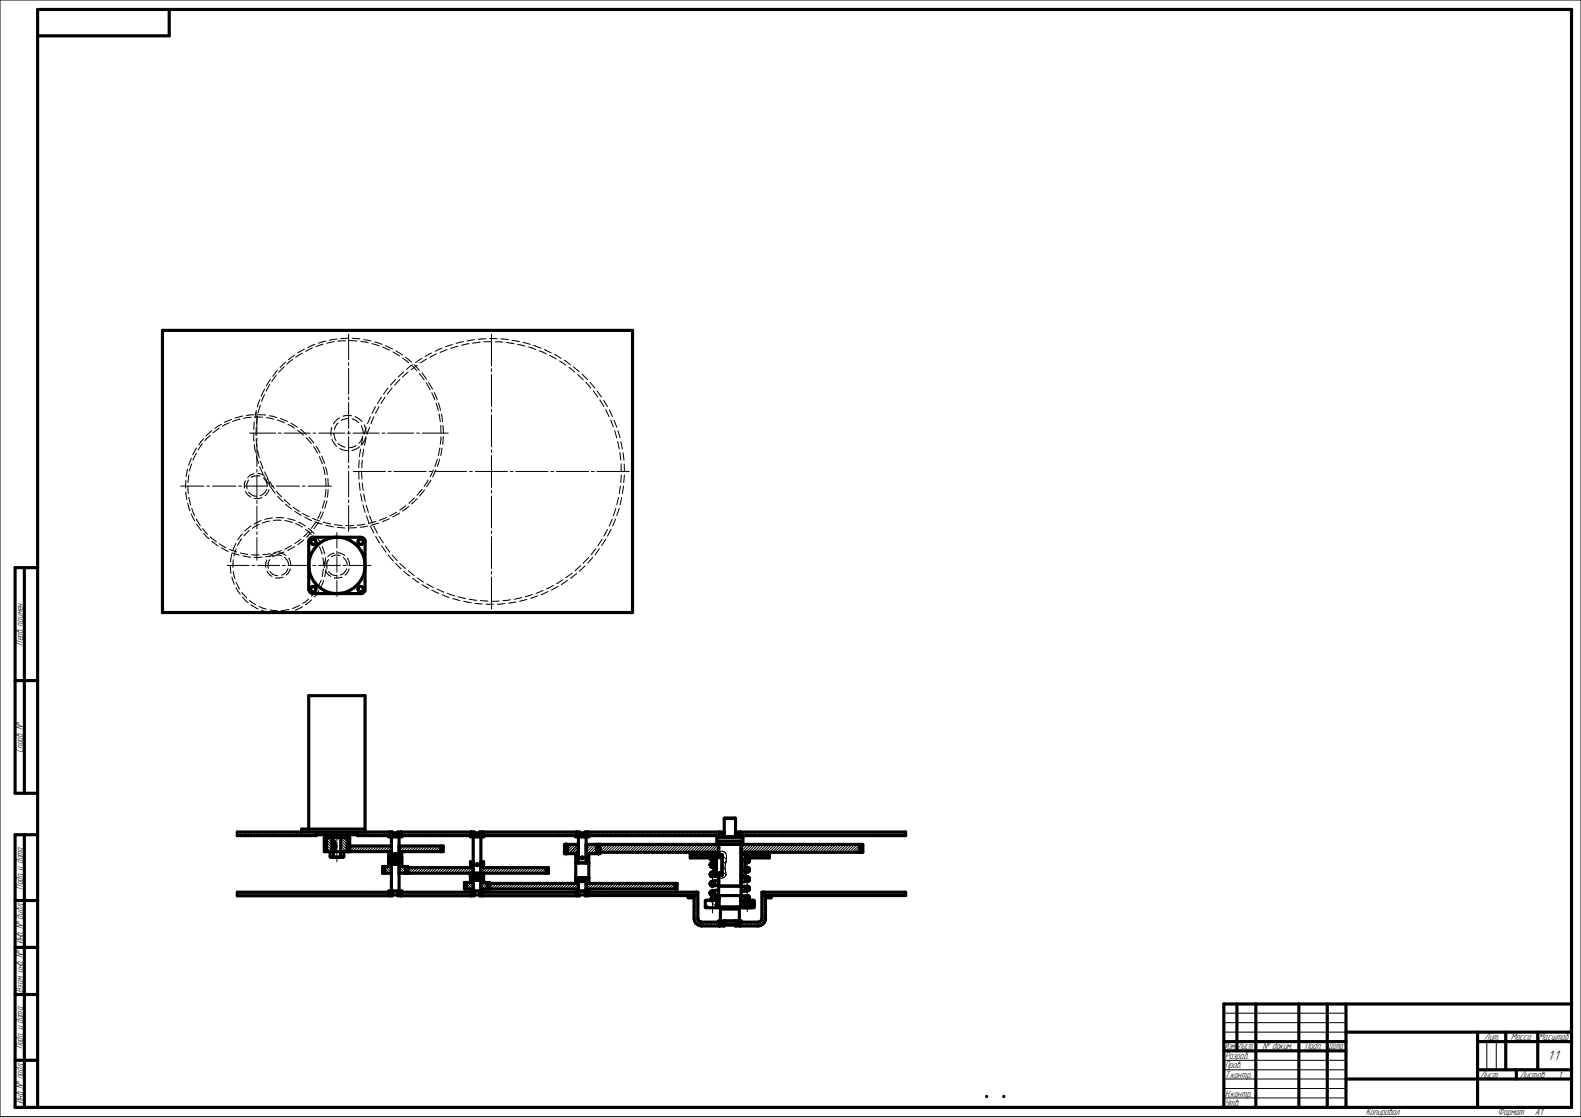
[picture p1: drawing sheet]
<svg xmlns="http://www.w3.org/2000/svg" width="297mm" height="210mm" viewBox="0 0 297 210" stroke-linecap="round" stroke-linejoin="round" font-family="sans-serif">
<defs><g id="words">
<text font-size="2.7" x="290.8" y="199.2">1:1</text>
<g font-size="1.9">
<text x="4.3" y="121.3" transform="rotate(-90 4.3 121.3)">Перв. примен.</text>
<text x="4.3" y="141.4" transform="rotate(-90 4.3 141.4)">Справ. №</text>
<text x="4.3" y="167.1" transform="rotate(-90 4.3 167.1)">Подп. и дата</text>
<text x="4.3" y="177.4" transform="rotate(-90 4.3 177.4)">Инв. № дубл.</text>
<text x="4.3" y="186.5" transform="rotate(-90 4.3 186.5)">Взам. инв. №</text>
<text x="4.3" y="197.1" transform="rotate(-90 4.3 197.1)">Подп. и дата</text>
<text x="237.2" y="197.1">№ докум.</text>
<text x="245.1" y="197.1">Подп.</text>
<text x="278.8" y="195.4">Лит.</text>
<text x="283.8" y="195.4">Масса</text>
<text x="289" y="195.4">Масштаб</text>
<text x="230.1" y="198.9">Разраб.</text>
<text x="230.1" y="200.7">Пров.</text>
<text x="230.1" y="202.4">Т.контр.</text>
<text x="278.1" y="202.4">Лист</text>
<text x="285.5" y="202.4">Листов</text>
<text x="292.7" y="202.4">1</text>
<text x="4.3" y="207.4" transform="rotate(-90 4.3 207.4)">Инв. № подл.</text>
<text x="230.1" y="206">Н.контр.</text>
<text x="230.1" y="207.7">Утв.</text>
<text x="256.6" y="209.5">Копировал</text>
<text x="281.3" y="209.5">Формат</text>
<text x="288.3" y="209.5">A1</text>
</g>
<g font-size="1.8">
<text x="230.1" y="197.1">Изм. Лист</text>
<text x="249.6" y="197.1">Дата</text>
</g>
</g></defs>
<g fill="none" stroke="#000" stroke-width=".59">
<path d="M58 155.7v-25h10.6v25.6M59.4 156.3v.7h-14.8v-.7h29.1M59.4 156.8h7.8M61.3 157.4v2.6M61.5 156.8v.6M62 160v1h.2M62.4 158.3l.2 .1M62.4 157.4v2.6M62.6 158.4l.2 .2a.57 .57 0 0 1-.4 .8M62.6 157.4v1M62.6 159.3v.7M62.6 158l.3 .2v.4"/>
<path d="M62.7 160v1M62.9 158.6h.1M62.9 158.6v.1a.51 .51 0 0 1 .2 .6 .51 .51 0 0 1-.5 .3M64 160v1M64 157.4v2.6M64.6 160v1h-.2M65.2 156.8v.6M65.2 157.4v2.6M65.2 158.9h8.3M65.7 160v-2.6h-4.8v2.6h12.1v2.8h-1.1v1.2h1.6M67.2 156.3v.7h6v-.7l.5 .9v-.9M68.6 155.7h-11.9v.6"/>
<path d="M73 157v.2h2.5v-.2M73.5 157.2v3.8M73.7 156.3l-.5 .9M73.8 156.5h1h-1.1zM74.8 156.3h14.3M74.8 156.3v.9l.5-.9v.7h13.3v-.7l.5 .9v-.9M74.8 156.3l.5 .9M75 158.9h8.3v1.1h-7.8v2.8h1.1v1.2M75 157.2v3.8M82.8 158.9v1.1M88.3 157v.2h2.6v-.2M88.9 157.2v6.8"/>
<path d="M89.1 156.3l-.5 .9M89.2 156.5h.9h-1zM90.1 156.3h18.7M90.1 156.3v.9l.6-.9v.7h17.6v-.7l.5 .9v-.9M90.1 156.3l.6 .9M90.3 157.2v6.8M106.6 158.6v1.8M108.1 157v.2h2.6v-.2M108.7 158.6h-2.7v1.8h2.2v5.5h-16.6M108.7 157.2v4.9M108.8 156.3l-.5 .9M108.9 156.5h1h-1.1z"/>
<path d="M109.9 156.3h26.2l-.9 .9M109.9 156.3l.5 .9M110.1 158.6h52v1.5h-22.9M110.1 157.2v4.9M112.1 158.6v1.8M112.7 158.6v1.8h-2.1v5.5h16.6v1.1h-17.1M134.7 157.3h4.9M134.7 158.5v.1M134.7 157.3v1.2M134.7 158.5h4.9M135 157v.2M136.1 153.8v3.4l-.9-.9v.7h-24.8v-.7l-.5 .9v-.9"/>
<path d="M136.1 153.8h2.1M138.2 153.8v3.4l.9-.9v.7h31v-.7h-31.9l.9 .9M139.3 157v.2M139.3 158l-.1 .1M139.6 157.3v1.2M139.6 158.5l-.1 .1M161.5 158.6v1.5M44.6 167.6h28.6v.7l.5-.9v.9h-29.1zM62.2 161h2.2M62.7 161h.4M62.7 161h-.5M64 161h-.5"/>
<path d="M64 161h.4M72.3 162.8v1.2M73 167.6v-.2h2.5v.2M73 161h2.5M73 161.5h2.5M73 162h2.5M73 162.3h2.5M73.2 167.4l.5 .9M73.5 161.5v.5M73.5 162.3v5.1M73.7 168.1h1.1M74.8 168.3v-.9l.5 .9v-.7h13.3v.7l.5-.9v.9"/>
<path d="M74.8 168.3h14.3M75 161.5v.5M75 162.3v5.1M75.3 167.4l-.5 .9M76.2 162.8v1.2M87.7 165.8v1.2M88.3 167.6v-.2h2.6v.2M88.3 164v.5h2.5M88.4 164.5v1.3h-1.2v1.2h1.7M88.4 165h2.4M88.4 165.4h2.4M88.6 167.4l.5 .9"/>
<path d="M88.9 161.9h-.5v1.1h-12.2M88.9 164.5v.5M88.9 165.4v2M89.1 168.1h1M90.1 168.3v-.9l.6 .9v-.7h17.6v.7l.5-.9v.9M90.1 168.3h18.7M90.3 161.9h.5v1.1h12.2v1h-28M90.3 164.5v.5M90.3 165.4v2M90.3 167h18.4M90.7 167.4l-.6 .9M90.8 164v1.8h1.2v1.2"/>
<path d="M91.6 165.8v1.2M102.6 163v1M108.1 167.6v-.2h2.6v.2M108.2 164.9h2.4M108.2 165.6h2.4M108.2 165.3h2.4M108.2 162.1h2.4M108.3 167.4l.5 .9M108.7 164.9v.4M108.7 165.6v1.8M108.8 168.1h1.1M109.9 168.3h.5"/>
<path d="M109.9 168.3v-.9l.5 .9M110.1 164.9v.4M110.1 165.6v1.8M110.4 167.4l-.5 .9M110.4 168.2h20.4M112.1 160.1h22.9M126.8 165.9v1.1M130 160.1v.3M130.8 167.6h-20.4v.7M133.4 161.2l.3 .4h.3l.3-.4M133.4 164.3l.4 .4M133.4 164.1a.5 .5 0 0 1 .7-.2l.2 .2"/>
<path d="M133.5 166.3l.3 .2M133.5 162.8l.3 .1M133.6 162.8l-.2-.3 .1-.3 .5-.1 .3 .4-.3 .4h-.3M133.9 167.3l-.5 .3v.3l.1 .2 .4 .1M133.9 165.6l-.5 .2v.3M133.9 163.8l-.5 .3v.3l.2 .2 .3 .1M134.3 160.1v.3h-4.6v.8h4.6M134.3 161.2v3.2l.7 .1M134.3 169.1l-.1-.3-.2-.1h-.3l-.3 .4h1.6M134.3 160.3h.7M134.3 162l-.7 .1-.2 .2v.3M134.3 164.4l-.4 .3"/>
<path d="M134.3 163.7l-.5 .1M134.3 162.9h-.4M134.3 161.5l-.4 .1M134.5 160.3v4.2M135 160.5h.6v3.9h-.6M135 161.1v-3.1h4.2v12.3M135 163.9v6.4M135 166.5h4.2M135 165.4l-1.2 .2M135 166.3l-1.1 .2M135 164.5l-1.1 .2M135 170.3h4.2"/>
<path d="M135 170.3l.3 .4h3.6l.3-.4M135 168.6l-1.2 .1M135 167.2l-1.2 .1M135.6 161.1h-1v2.8h1M139.2 160l.1 .1M139.2 160.3h.8M139.2 164.4l.1 .1M139.2 167.3h1.2M139.2 169.1h1.2M139.3 160.3l-.1 .1M140 160.1v.3h4.5v.8h-4.5M140 161.2v3.2l-.8 .1"/>
<path d="M140 163.4l.3-.5a.47 .47 0 0 1 .4 .2 .47 .47 0 0 1 .1 .5l-.5 .2-.3-.4M140.3 161.2l-.3 .1v.6l.5 .1a.46 .46 0 0 0 .3-.4 .46 .46 0 0 0-.3-.4M140.4 166.5h-1.2M140.4 164.7l-1.2 .1M140.4 162.9l-.4 .1M140.4 162.1h-.4M140.4 161.2h-.4M140.4 166.5l.4 .3v.3l-.2 .2M140.4 161.2l.3 .1 .1 .5-.5 .3M140.4 168.2l.3 .2 .1 .5-.5 .2M140.4 163.8l-.4 .1M140.4 164.7l.4 .4-.2 .4-.3 .1"/>
<path d="M140.4 165.6l-1.2 .1M140.5 162.9l.3 .4v.3l-.5 .2M140.5 167.3l.3-.2-.1-.5-.4-.1-.3 .1v.3l.3 .4M140.5 167.3l-1.3 .2M140.6 167.3h-.3M143.5 167.6h26.6v.6h-26.6M144.1 160.1v.3M185.3 206h.1M188.6 206h.1"/>
<circle cx="74.3" cy="160.5" r=".18"/>
<circle cx="89.6" cy="162.4" r=".19"/>
<circle cx="109.4" cy="161.2" r=".18"/>
<circle cx="133.8" cy="166" r=".44"/>
<circle cx="133.8" cy="167.8" r=".44"/>
<circle cx="140.4" cy="165.2" r=".43"/>
</g>
<g fill="none" stroke="#000" stroke-width=".19">
<path d="M45 156.3l-.4 .4M45.5 156.3l-.7 .7M46 156.3l-.7 .7M46.5 156.3l-.7 .7M47 156.3l-.7 .7M47.5 156.3l-.7 .7M48 156.3l-.7 .7M48.5 156.3l-.7 .7M49 156.3l-.7 .7M49.5 156.3l-.7 .7M50 156.3l-.7 .7M50.5 156.3l-.7 .7"/>
<path d="M51 156.3l-.7 .7M51.5 156.3l-.7 .7M52 156.3l-.7 .7M52.5 156.3l-.7 .7M53 156.3l-.7 .7M53.5 156.3l-.7 .7M54 156.3l-.7 .7M54.5 156.3l-.7 .7M55 156.3l-.7 .7M55.5 156.3l-.7 .7M56 156.3l-.7 .7M56.5 156.3l-.7 .7"/>
<path d="M57 156.3l-.7 .7M57.5 156.3l-.7 .7M58 156.3l-.7 .7M58.5 156.3l-.7 .7M59 156.3l-.7 .7M59.4 156.8l-.1 .2M59.4 156.3l-.6 .7M61.1 157.1v3.1M61.3 159.8l.3 .2M61.3 159.3l.8 .7M61.3 158.7l1.1 1.1M61.3 158.2l1.1 1.1"/>
<path d="M61.3 157.8l1.1 .9M61.4 157.4l1 .8M61.9 157.4l.5 .3M62.7 158l-.1 .2M62.9 158.4l-.2 .1M63 158.7l-.1 .2M63.1 159.2l-.4 .4M63.3 156.6v5.3M64 159.9l.1 .1M64 159.4l.6 .6M64 158.9l1.1 1.1M64 158.4l1.2 1.2"/>
<path d="M64 157.9l1.2 1.2M64 157.4l1.2 1.3M64.4 157.4l.8 .8M64.9 157.4l.3 .2M65.4 157.1v3.1M65.9 158.9l-.2 .2M66.3 158.9l-.6 .7M66.8 158.9l-1 1.1M67.4 158.9l-1.1 1.1M67.5 156.3l-.3 .2M67.9 158.9l-1.1 1.1M68 156.3l-.7 .7"/>
<path d="M68.4 158.9l-1.1 1.1M68.5 156.3l-.7 .7M68.8 158.9l-1 1.1M69 156.3l-.7 .7M69.3 158.9l-1 1.1M69.5 156.3l-.8 .7M69.8 158.9l-1 1.1M70 156.3l-.7 .7M70.4 158.9l-1.1 1.1M70.5 156.3l-.7 .7M70.9 158.9l-1.1 1.1M71 156.3l-.7 .7"/>
<path d="M71.3 158.9l-1 1.1M71.5 156.3l-.7 .7M71.8 158.9l-1 1.1M72 156.3l-.8 .7M72.3 158.9l-1 1.1M72.5 156.3l-.7 .7M72.9 158.9l-1.1 1.1M73 156.3l-.7 .7M73.2 156.5l-.4 .5M73.4 158.9l-1.1 1.1M73.5 159.7l-.5 .5M73.5 159.2l-.7 .8"/>
<path d="M75.4 158.9l-.4 .4M75.5 156.3l-.2 .1M75.9 158.9l-.9 .9M75.9 156.3l-.6 .6M76.3 158.9l-1.3 1.4M76.5 156.3l-.8 .7M76.8 158.9l-1 1.1M77 156.3l-.8 .7M77.3 158.9l-1 1.1M77.5 156.3l-.7 .7M77.9 158.9l-1.1 1.1M78 156.3l-.7 .7"/>
<path d="M78.4 158.9l-1.1 1.1M78.4 156.3l-.6 .7M78.8 158.9l-1 1.1M79 156.3l-.8 .7M79.3 158.9l-1 1.1M79.5 156.3l-.8 .7M79.8 158.9l-1 1.1M80 156.3l-.8 .7M80.3 158.9l-1 1.1M80.5 156.3l-.7 .7M80.9 158.9l-1.1 1.1M80.9 156.3l-.6 .7"/>
<path d="M81.3 158.9l-1 1.1M81.4 156.3l-.7 .7M81.8 158.9l-1 1.1M82 156.3l-.8 .7M82.3 158.9l-1 1.1M82.5 156.3l-.8 .7M82.8 159.9v.1M82.8 159.4l-.5 .6M82.8 158.9l-1 1.1M83 156.3l-.7 .7M83 158.7v1.4M83.4 156.3l-.6 .7"/>
<path d="M83.9 156.3l-.7 .7M84.5 156.3l-.8 .7M85 156.3l-.8 .7M85.5 156.3l-.7 .7M85.9 156.3l-.6 .7M86.4 156.3l-.7 .7M87 156.3l-.8 .7M87.5 156.3l-.8 .7M88 156.3l-.8 .7M88.4 156.3l-.6 .7M88.6 156.7l-.4 .3M90.9 156.3l-.2 .2"/>
<path d="M91.4 156.3l-.7 .7M91.9 156.3l-.7 .7M92.5 156.3l-.8 .7M92.9 156.3l-.7 .7M93.4 156.3l-.6 .7M93.9 156.3l-.7 .7M94.4 156.3l-.7 .7M95 156.3l-.8 .7M95.4 156.3l-.7 .7M95.9 156.3l-.7 .7M96.4 156.3l-.7 .7M96.9 156.3l-.7 .7"/>
<path d="M97.5 156.3l-.8 .7M97.9 156.3l-.7 .7M98.4 156.3l-.7 .7M98.9 156.3l-.7 .7M99.4 156.3l-.7 .7M99.9 156.3l-.7 .7M100.4 156.3l-.7 .7M100.9 156.3l-.7 .7M101.4 156.3l-.7 .7M101.9 156.3l-.7 .7M102.4 156.3l-.7 .7M102.9 156.3l-.7 .7"/>
<path d="M103.4 156.3l-.7 .7M103.9 156.3l-.7 .7M104.4 156.3l-.7 .7M104.9 156.3l-.7 .7M105.4 156.3l-.7 .7M105.9 156.3l-.7 .7M106.3 158.2v2.5M106.4 156.3l-.7 .7M106.9 156.3l-.7 .7M107.1 158.6l-.5 .5M107.4 156.3l-.7 .7M107.6 158.6l-1 1"/>
<path d="M107.9 156.3l-.7 .7M108.1 158.6l-1.5 1.5M108.3 156.4l-.6 .6M108.3 156.9l-.1 .1M108.6 158.6l-1.8 1.8M108.7 159.5l-.8 .9M108.7 159l-1.3 1.4M110.6 158.6l-.5 .5M110.9 156.3l-.5 .5M111.1 158.6l-1 1M111.4 156.3l-.7 .7M111.6 158.6l-1.5 1.5"/>
<path d="M111.9 156.3l-.7 .7M112.1 158.6l-2 2M112.1 159.6l-.8 .8M112.1 159l-1.2 1.4M112.4 158.4v2.3M112.4 156.3l-.7 .7M112.9 156.3l-.7 .7M113.1 158.6l-.4 .4M113.4 156.3l-.7 .7M113.6 158.6l-.9 .9M113.9 156.3l-.7 .7M114.1 158.6l-1.4 1.4"/>
<path d="M114.4 156.3l-.7 .7M114.6 158.6l-1.5 1.5M114.9 156.3l-.7 .7M115.1 158.6l-1.5 1.5M115.4 156.3l-.7 .7M115.6 158.6l-1.5 1.5M115.9 156.3l-.7 .7M116.1 158.6l-1.5 1.5M116.4 156.3l-.7 .7M116.6 158.6l-1.5 1.5M116.9 156.3l-.7 .7M117.1 158.6l-1.5 1.5"/>
<path d="M117.4 156.3l-.7 .7M117.6 158.6l-1.5 1.5M117.9 156.3l-.7 .7M118.1 158.6l-1.5 1.5M118.4 156.3l-.7 .7M118.6 158.6l-1.5 1.5M118.9 156.3l-.7 .7M119.1 158.6l-1.5 1.5M119.4 156.3l-.7 .7M119.6 158.6l-1.5 1.5M119.9 156.3l-.7 .7M120.1 158.6l-1.5 1.5"/>
<path d="M120.4 156.3l-.7 .7M120.6 158.6l-1.5 1.5M120.9 156.3l-.7 .7M121.1 158.6l-1.5 1.5M121.4 156.3l-.7 .7M121.6 158.6l-1.5 1.5M121.9 156.3l-.7 .7M122.1 158.6l-1.5 1.5M122.4 156.3l-.7 .7M122.6 158.6l-1.5 1.5M122.9 156.3l-.7 .7M123.1 158.6l-1.5 1.5"/>
<path d="M123.4 156.3l-.7 .7M123.6 158.6l-1.5 1.5M123.9 156.3l-.7 .7M124.1 158.6l-1.5 1.5M124.4 156.3l-.7 .7M124.6 158.6l-1.5 1.5M124.9 156.3l-.7 .7M125.1 158.6l-1.5 1.5M125.4 156.3l-.7 .7M125.6 158.6l-1.5 1.5M125.9 156.3l-.7 .7M126.1 158.6l-1.5 1.5"/>
<path d="M126.4 156.3l-.7 .7M126.6 158.6l-1.5 1.5M126.9 156.3l-.7 .7M127.1 158.6l-1.5 1.5M127.4 156.3l-.7 .7M127.6 158.6l-1.5 1.5M127.9 156.3l-.7 .7M128.1 158.6l-1.5 1.5M128.4 156.3l-.7 .7M128.6 158.6l-1.5 1.5M128.9 156.3l-.7 .7M129.1 158.6l-1.5 1.5"/>
<path d="M129.4 156.3l-.7 .7M129.6 158.6l-1.5 1.5M129.9 156.3l-.7 .7M130 158.6l-1.4 1.5M130.4 156.3l-.7 .7M130.6 158.6l-1.5 1.5M130.9 156.3l-.7 .7M131.1 158.6l-1.5 1.5M131.4 156.3l-.7 .7M131.6 158.6l-1.5 1.5M131.9 156.3l-.7 .7M132.1 158.6l-1.9 1.8"/>
<path d="M132.4 156.3l-.7 .7M132.5 158.6l-1.4 1.5M132.9 156.3l-.7 .7M133.1 158.6l-1.5 1.5M133.4 156.3l-.7 .7M133.6 158.6l-1.9 1.8M133.9 156.3l-.7 .7M134.1 158.6l-1.5 1.5M134.4 156.3l-.7 .7M134.6 158.6l-1.5 1.5M134.9 156.3l-.7 .7M135 158.7l-1.8 1.7"/>
<path d="M135 159.7l-.4 .4M135 159.2l-.9 .9M135.2 156.5l-.5 .5M135.9 159.9l.5 .4M139.4 156.3l-.3 .3M139.6 158.6l-.4 .3M139.9 156.3l-.7 .7M140 158.6l-.8 .8M140.4 156.3l-.7 .7M140.5 158.6l-1.3 1.3M140.9 156.3l-.7 .7M141.1 158.6l-1.5 1.5"/>
<path d="M141.4 156.3l-.7 .7M141.6 158.6l-1.5 1.5M141.9 156.3l-.7 .7M142.1 158.6l-1.6 1.5M142.4 156.3l-.7 .7M142.5 158.6l-1.8 1.8M142.9 156.3l-.7 .7M143 158.6l-1.4 1.5M143.4 156.3l-.7 .7M143.6 158.6l-1.5 1.5M143.9 156.3l-.7 .7M144.1 158.6l-1.9 1.8"/>
<path d="M144.4 156.3l-.7 .7M144.6 158.6l-1.6 1.5M144.9 156.3l-.7 .7M145 158.6l-1.4 1.5 .4 .3M145.4 156.3l-.7 .7M145.5 158.6l-1.8 1.8M145.9 156.3l-.7 .7M146 158.6l-1.4 1.5M146.4 156.3l-.7 .7M146.6 158.6l-1.5 1.5M146.9 156.3l-.7 .7M147 158.6l-1.5 1.5"/>
<path d="M147.4 156.3l-.7 .7M147.5 158.6l-1.5 1.5M147.9 156.3l-.7 .7M148 158.6l-1.4 1.5M148.4 156.3l-.7 .7M148.5 158.6l-1.4 1.5M148.9 156.3l-.7 .7M149.1 158.6l-1.5 1.5M149.4 156.3l-.7 .7M149.5 158.6l-1.5 1.5M149.9 156.3l-.7 .7M150 158.6l-1.5 1.5"/>
<path d="M150.4 156.3l-.7 .7M150.5 158.6l-1.4 1.5M150.9 156.3l-.7 .7M151 158.6l-1.4 1.5M151.4 156.3l-.7 .7M151.6 158.6l-1.5 1.5M151.9 156.3l-.7 .7M152 158.6l-1.5 1.5M152.4 156.3l-.7 .7M152.5 158.6l-1.5 1.5M152.9 156.3l-.7 .7M153 158.6l-1.4 1.5"/>
<path d="M153.4 156.3l-.7 .7M153.5 158.6l-1.4 1.5M153.9 156.3l-.7 .7M154.1 158.6l-1.5 1.5M154.4 156.3l-.7 .7M154.5 158.6l-1.5 1.5M154.9 156.3l-.7 .7M155 158.6l-1.5 1.5M155.4 156.3l-.7 .7M155.5 158.6l-1.4 1.5M155.9 156.3l-.7 .7M156 158.6l-1.4 1.5"/>
<path d="M156.4 156.3l-.7 .7M156.5 158.6l-1.4 1.5M156.9 156.3l-.7 .7M157 158.6l-1.5 1.5M157.4 156.3l-.7 .7M157.5 158.6l-1.5 1.5M157.9 156.3l-.8 .7M158 158.6l-1.5 1.5M158.4 156.3l-.8 .7M158.5 158.6l-1.4 1.5M158.9 156.3l-.7 .7M159 158.6l-1.4 1.5"/>
<path d="M159.4 156.3l-.7 .7M159.5 158.6l-1.5 1.5M159.9 156.3l-.7 .7M160 158.6l-1.5 1.5M160.4 156.3l-.8 .7M160.5 158.6l-1.5 1.5M160.9 156.3l-.8 .7M161 158.6l-1.4 1.5M161.4 156.3l-.7 .7M161.5 159.6l-.5 .5M161.5 159.1l-1 1M161.5 158.7l-1.4 1.4"/>
<path d="M161.8 158.5v1.8M161.9 156.3l-.7 .7M162.3 156.3l-.6 .7M162.9 156.3l-.8 .7M163.4 156.3l-.8 .7M163.9 156.3l-.7 .7M164.4 156.3l-.7 .7M164.8 156.3l-.6 .7M165.4 156.3l-.8 .7M165.9 156.3l-.8 .7M166.4 156.3l-.7 .7M166.9 156.3l-.7 .7"/>
<path d="M167.3 156.3l-.6 .7M167.9 156.3l-.8 .7M168.4 156.3l-.8 .7M168.9 156.3l-.8 .7M169.4 156.3l-.7 .7M169.8 156.3l-.6 .7M170.1 156.5l-.5 .5M44.7 167.6l-.1 .1M45.2 167.6l-.6 .6M45.7 167.6l-.7 .7M46.2 167.6l-.7 .7M46.7 167.6l-.7 .7"/>
<path d="M47.2 167.6l-.7 .7M47.7 167.6l-.7 .7M48.2 167.6l-.7 .7M48.7 167.6l-.7 .7M49.2 167.6l-.7 .7M49.7 167.6l-.7 .7M50.2 167.6l-.7 .7M50.7 167.6l-.7 .7M51.2 167.6l-.7 .7M51.7 167.6l-.7 .7M52.2 167.6l-.7 .7M52.7 167.6l-.8 .7"/>
<path d="M53.2 167.6l-.7 .7M53.7 167.6l-.7 .7M54.2 167.6l-.7 .7M54.7 167.6l-.7 .7M55.2 167.6l-.8 .7M55.7 167.6l-.8 .7M56.2 167.6l-.7 .7M56.7 167.6l-.7 .7M57.1 167.6l-.6 .7M57.7 167.6l-.8 .7M58.2 167.6l-.8 .7M58.7 167.6l-.7 .7"/>
<path d="M59.2 167.6l-.7 .7M59.6 167.6l-.6 .7M60.2 167.6l-.8 .7M60.7 167.6l-.8 .7M61.2 167.6l-.7 .7M61.7 167.6l-.7 .7M62.1 167.6l-.6 .7M62.7 167.6l-.8 .7M63.2 167.6l-.8 .7M63.7 167.6l-.8 .7M64.2 167.6l-.7 .7M64.6 167.6l-.6 .7"/>
<path d="M65.2 167.6l-.8 .7M65.7 167.6l-.8 .7M66.2 167.6l-.8 .7M66.7 167.6l-.7 .7M67.1 167.6l-.6 .7M67.6 167.6l-.7 .7M68.2 167.6l-.8 .7M68.7 167.6l-.8 .7M69.2 167.6l-.7 .7M69.6 167.6l-.6 .7M70.1 167.6l-.7 .7M70.7 167.6l-.8 .7"/>
<path d="M71.2 167.6l-.8 .7M71.6 167.6l-.6 .7M72.1 162.6v1.6M72.1 167.6l-.6 .7M72.3 163.7l.3 .3M72.3 163.2l.8 .8M72.4 162.8l1.1 1.2M72.6 167.6l-.7 .7M72.9 162.8l.6 .6M73 162.4l.5 .5M73 161.9l.1 .1M73.2 161.5l.3 .5"/>
<path d="M73.2 167.6l-.8 .7M73.2 168.1l-.3 .2M73.4 162.3l.1 .1M73.5 160.7l-.3 .3M73.5 160.2l-.5 .5M75 163.9l.1 .1M75 163.4l.6 .6M75 162.9l1.1 1.1M75 162.3l1.2 1.3M75 161.9l.1 .1M75.1 161.5l.4 .4M75.4 162.3l.1 .1"/>
<path d="M75.5 160.7l-.3 .3M75.5 160.3l-.5 .5M75.6 167.6l-.3 .3M75.9 162.8l.3 .3M76.2 167.6l-.8 .7M76.4 162.6v1.6M76.6 167.6l-.7 .7M76.8 163l-.2 .1M77.1 167.6l-.6 .7M77.3 163l-.7 .6M77.6 167.6l-.7 .7M77.8 163l-1.1 1"/>
<path d="M78.1 167.6l-.7 .7M78.3 163l-1.1 1M78.7 167.6l-.8 .7M78.8 163l-1.1 1M79.1 167.6l-.7 .7M79.3 163l-1.1 1M79.6 167.6l-.6 .7M79.8 163l-1.1 1M80.1 167.6l-.7 .7M80.3 163l-1.1 1M80.6 167.6l-.7 .7M80.8 163l-1.1 1"/>
<path d="M81.2 167.6l-.8 .7M81.3 163l-1.1 1M81.6 167.6l-.7 .7M81.8 163l-1.1 1M82.1 167.6l-.7 .7M82.3 163l-1.1 1M82.6 167.6l-.7 .7M82.8 163l-1.1 1M83.1 167.6l-.7 .7M83.3 163l-1.1 1M83.7 167.6l-.8 .7M83.8 163l-1.1 1"/>
<path d="M84.1 167.6l-.7 .7M84.3 163l-1.1 1M84.6 167.6l-.7 .7M84.8 163l-1.1 1M85.1 167.6l-.7 .7M85.3 163l-1.1 1M85.6 167.6l-.7 .7M85.8 163l-1.1 1M86.1 167.6l-.7 .7M86.3 163l-1.1 1M86.6 167.6l-.7 .7M86.8 163l-1.1 1"/>
<path d="M87.1 167.6l-.7 .7M87.2 163l-1 1M87.5 165.6v1.6M87.6 167.6l-.7 .7M87.7 166.6l.4 .4M87.7 166.1l.9 .9M87.8 163l-1.1 1M87.9 165.8l1 1M88.1 167.6l-.7 .7M88.3 163l-1.1 1M88.3 165.8l.6 .5M88.4 164.8l.2 .2"/>
<path d="M88.4 165.4l.5 .4M88.6 168.2l-.2 .1M88.6 167.7l-.7 .6M88.6 164.5l.3 .3M88.8 161.9l-.4 .4M88.9 163.8l-.2 .2M88.9 163.3l-.7 .7M88.9 162.8l-1.2 1.2M88.9 162.3l-.5 .6M90.3 161.9h.1M90.3 166.8l.3 .2M90.3 166.2l.8 .8"/>
<path d="M90.3 165.7l1.3 1.3M90.3 164.8l.3 .2M90.4 165.4l1.2 1.1M90.6 164.5l.2 .3M90.8 161.9l-.5 .5M90.8 162.9l-.5 .5M90.8 162.4l-.5 .5M91.1 167.6l-.4 .5M91.3 163l-1 .9M91.4 165.8l.2 .2M91.6 167.6l-.7 .7M91.7 163l-1 1"/>
<path d="M91.8 165.6v1.6M92.1 167.6l-.7 .7M92.2 163l-1 1M92.6 167.6l-.7 .7M92.8 163l-1.1 1M93.1 167.6l-.7 .7M93.3 163l-1.1 1M93.6 167.6l-.7 .7M93.8 163l-1.1 1M94.1 167.6l-.7 .7M94.2 163l-1 1M94.6 167.6l-.7 .7"/>
<path d="M94.7 163l-1 1M95.1 167.6l-.7 .7M95.2 163l-1 1M95.6 167.6l-.7 .7M95.8 163l-1.1 1M96.1 167.6l-.7 .7M96.3 163l-1.1 1M96.6 167.6l-.7 .7M96.7 163l-1 1M97.1 167.6l-.7 .7M97.2 163l-1 1M97.6 167.6l-.7 .7"/>
<path d="M97.7 163l-1 1M98.1 167.6l-.7 .7M98.3 163l-1.1 1M98.6 167.6l-.7 .7M98.8 163l-1.1 1M99.1 167.6l-.7 .7M99.2 163l-1 1M99.6 167.6l-.7 .7M99.7 163l-1 1M100.1 167.6l-.7 .7M100.2 163l-1 1M100.6 167.6l-.7 .7"/>
<path d="M100.8 163l-1.1 1M101.1 167.6l-.7 .7M101.3 163l-1.1 1M101.6 167.6l-.7 .7M101.7 163l-1 1M102.1 167.6l-.7 .7M102.2 163l-1 1M102.6 163.6l-.4 .4M102.6 163.1l-.9 .9M102.6 167.6l-.7 .7M102.8 162.7v1.5M103.1 167.6l-.7 .7"/>
<path d="M103.6 167.6l-.7 .7M104.1 167.6l-.7 .7M104.6 167.6l-.7 .7M105.1 167.6l-.7 .7M105.6 167.6l-.7 .7M106.1 167.6l-.7 .7M106.6 167.6l-.7 .7M107.1 167.6l-.7 .7M107.6 167.6l-.7 .7M108.1 167.6l-.7 .7M108.3 167.9l-.4 .4M108.7 162l-.1 .1"/>
<path d="M108.7 161.5l-.5 .6M108.7 161l-.5 .5M108.7 160.5l-.5 .5M108.7 160l-.5 .6M110.6 161.6l-.5 .5M110.6 161.1l-.5 .5M110.6 160.6l-.5 .5M112.1 160.1l-.3 .3M127 165.7v1.6M129.7 160.7l.5 .5M130.1 160.1l1.1 1.1M130.9 160.1l.3 .3"/>
<path d="M131.3 160.1l-.3 .3M131.5 160.4l.7 .8M131.6 160.1l.4 .3M132.4 160.1l.3 .3M132.8 160.1l-.3 .3 .7 .8M133.1 160.1l1.1 1.1M133.9 160.1l.3 .3M133.9 162.1l-.5 .4M134 168.7l-.4 .4M134 163.8l-.6 .6M134 165.6l-.6 .6M134 161.2l-.4 .3"/>
<path d="M134.1 167.4l-.6 .7M134.2 162.3l-.6 .6M134.3 160.1l-.3 .3M134.3 161.2l.2 .3M134.3 162.3l.2 .2M134.3 164.3l.2 .2M134.3 163.3l.2 .2M134.3 160.3l.2 .2M134.3 164.1l-.6 .6M134.3 166l-.5 .5M134.3 167.9l-.4 .3M134.8 167.3l.2 .2"/>
<path d="M135 168.6v.1M135 170.3v.2M135 160.1a.88 .88 0 0 1 1-.1 .88 .88 0 0 1 .5 .8l-.2 1.5M135.1 160.1l.5 .4M135.3 168.2v2.4M135.5 164.4l.4 .5M135.6 162.6l.6 .6M135.6 163.6l.8 .8M135.6 161.6l.7 .7M135.6 160.6l.9 .9M136.3 162.3l-.1 1.1 .2 1M136.3 162.3h.1"/>
<path d="M136.4 164.4a.93 .93 0 0 1-1.4 .4M138.9 168.2v2.4M139.2 168.6v.1M139.2 170.3v.2M139.2 163.2l.8 .7M139.2 164.2l.3 .3M139.2 162.2l.8 .7M139.2 161.2l.8 .7M139.3 160.3l.9 .9M140 160.2l.2 .2M140.3 160.1l-.3 .3M140.4 161.2l-.4 .4"/>
<path d="M140.4 160.7v3.2M140.4 164.4v.6M140.4 165.5v3.2M140.5 162.9l-.5 .5M140.5 160.4l.7 .8M140.5 164.7l-.5 .6M140.6 160.1l.4 .3M140.6 166.5l-.6 .6M140.7 168.4l-.6 .6M140.8 168.9l-.2 .1M140.8 161.4l-.6 .6M140.8 167l-.3 .3"/>
<path d="M140.8 165.1l-.5 .5M140.8 163.2l-.5 .6M141.4 160.1l.3 .3M141.8 160.1l-.3 .3 .7 .8M142.1 160.1l1.1 1.1M142.9 160.1l.3 .3M143.3 160.1l-.3 .3M143.5 160.4l.7 .8M144.4 160.4l.1 .1"/>
</g>
<path d="M130 160.4h4.3M140 160.4h4.1" fill="none" stroke="#000" stroke-width="1"/>
<path d="M139.7 169.3h1.4v1.2h-1.4z" fill="#fff"/>
<g fill="none" stroke="#000" stroke-width=".59">
<path d="M31.8 1.8v4.9h-24.7M30.5 62.1h88.3v53h-88.3zM4.6 106.6v42.4M7.1 106.6h-4.3v42.4h4.3M58.3 101.1l.4-.2h9l.7 .3 .2 .4v9.1l-.1 .3-.2 .3-.4 .2h-9.1a.86 .86 0 0 1-.8-.8v-8.9l.1-.4zM68.6 106.2a5.3 5.3 0 0 0-7.1-4.9 5.3 5.3 0 0 0-2.3 8.3 5.3 5.3 0 0 0 8.6-.5l.4-.9 .4-1.9M2.8 127.8h4.3M4.6 156.8v51.2M7.1 156.8h-4.3v51.2h292.4v-206.2h-288.1v206.2M2.8 178h4.3M2.8 169.2h4.3M129.3 168.2v.5h1.1v3.9a1.43 1.43 0 0 0 1.4 1.3h4.3"/>
<path d="M130.8 168.2v-.6h.3v5l.3 .5 .3 .1h3.5v.7l.9-.9v.9M135 173.2v-.2h4.3v.2M135 169.1h-2.4l-.1 .1v1.2l2.7 .1M135 169.6h-.3v.4h.3M135 168.2h4.2M135 170.3l.3 .4M135 168.1l-1.1 .1M135.2 173l.9 .9M135.3 170.7l.1 2.3M136.1 173.7h2.1zM138.8 170.7v2.3M139.1 173l-.9 .9"/>
<path d="M139.2 169.1h2.4l.1 1.3-2.6 .1M139.2 170h.8M139.2 169.6h.8M139.2 170.3l-.3 .4h-3.6M139.7 170.4v.1M139.7 170.4h.6M139.9 170v.2M140 170.1l-.3 .3M140 170.1h.7M140 169.5v.6M140 169.5h.7M140 169.5l.2-.2h.3l.2 .2"/>
<path d="M140.1 169.1v.3M140.3 170.5v-.1h.2v.1M140.4 168.2l-1.2 .1M140.5 170.4h.6M140.6 169.1v.3M140.7 170.1l.4 .3M140.7 169.5v.6M140.7 170h1M140.7 169.6h1M140.8 170v.2M141.1 170.4v.1M143.5 168.2v-.6h-.4v5l-.1 .3-.6 .3h-3.3v.7l-.9-.9v.9"/>
<path d="M144.9 168.2v.5h-1.1v4.1a1.5 1.5 0 0 1-1.4 1.1h-4.2M2.8 199.2h4.3M2.8 186.8h4.3M229.9 195.7h23M229.9 197.4h23M232.4 188.6v8.8M235.9 188.6v19.4M244 188.6v19.4M249.3 188.6v19.4M252.9 188.6v19.4M252.9 193.9h42.3M277.6 193.9v14.1"/>
<path d="M277.6 195.7h17.6M282.9 193.9v7.1M288.9 193.9v7.1M295.2 188.6h-65.3v19.4M252.9 202.7h42.3M277.6 201h17.6M284.9 201v1.7"/>
<circle cx="58.9" cy="110.7" r=".49"/>
<circle cx="58.9" cy="101.8" r=".51"/>
<circle cx="67.8" cy="110.7" r=".51"/>
<circle cx="67.8" cy="101.8" r=".52"/>
<circle cx="140.4" cy="168.7" r=".45"/>
</g>
<g fill="none" stroke="#000" stroke-width=".19">
<path d="M0 0h297v209.8h-297zM41.6 79.7l-1.3 .8M43.1 79.4l-1.3 .7M43.5 78.8l-1.3 .5M45.1 78.7l-1.4 .5M45.6 78.1l-1.4 .4M47.2 78.4l-1.4 .2M47.7 77.9l-1.4 .2M47.8 79.2l-.1 1.5M47.9 78.3l1.4 .1M48.2 77.1l-.3 1.4M48.3 77.5v4.2"/>
<path d="M48.4 78.2l-.2 1.4M48.4 77.9l1.5 .1M48.8 75.1l-.5 1.4M48.9 76.1l-.4 1.4M49.7 73.1l-.6 1.3M49.7 74.1l-.6 1.3M50 78.4l1.4 .3M50.6 78.1l1.4 .3M50.7 72.2l-.7 1.3M50.8 71.2l-.8 1.3M51.9 70.5l-.8 1.1M52.1 78.9l1.4 .5"/>
<path d="M52.1 69.6l-.9 1.1M52.7 78.6l1.3 .6M53.4 68.9l-1 1M53.6 68l-1 1M54.1 79.7l1.2 .7M54.7 79.5l1.2 .8M55 67.5l-1.1 .9M55.3 66.7l-1.1 .9M56.8 66.3l-1.3 .8M57.2 65.6l-1.3 .7M58.7 65.4l-1.3 .6M59.1 64.7l-1.3 .6"/>
<path d="M60.7 64.6l-1.3 .5M61.2 64.1l-1.4 .4M62.8 64.2l-1.4 .3M63.3 63.7l-1.4 .2M63.5 79.5l-.2 .2-.5 1M63.8 78.5l-1 .8-.1 .3M64.9 64l-1.4 .1M65.4 63.5l-1.4 .1M65.4 78.6l-1.1 .2-.2 .2M65.5 62.7v4.9M65.5 68.1v.5M65.5 69.2v4.8"/>
<path d="M65.5 74.5v.6M65.5 75.6v4.9M65.6 64l1.5 .1M66 78.1l-.6-.1-1 .2M66.2 63.5l1.4 .2M66.2 78.7l.8 .3 .4 .4M66.7 78.3l1.3 .9M67.8 64.1l1.4 .3M67.9 80l.3 .7v.7M68.3 63.8l1.4 .3M68.4 79.8l.3 .8 .1 .8M69.6 78.3l-.6 1.3"/>
<path d="M69.8 64.6l1.4 .4M70.2 78.3l-.5 1.3M70.4 64.3l1.4 .4M70.5 76.4l-.6 1.3M71.2 76.4l-.7 1.2M71.6 74.6l-.7 1.2M71.9 65.2l1.3 .6M72.3 74.6l-.7 1.2M72.4 64.9l1.3 .7M72.9 72.9l-.8 1.1M73.7 72.9l-.9 1.1M73.8 66.1l1.3 .7"/>
<path d="M74.3 71.3l-.9 1M74.4 65.9l1.2 .8M75.1 71.3l-1 1M75.6 67.3l1.2 .9M75.8 69.8l-1 1M76.2 67.1l1.1 .9M76.7 69.9l-1.1 .9M77.3 68.6l1 1M77.5 68.5l-1.1 .9M77.8 68.5l1 1.1M78.4 68.6l-1.2 .9M78.8 70.2l.9 1.1"/>
<path d="M79.2 67.3l-1.1 .8M79.3 70.1l.8 1.1M80.1 71.9l.7 1.3M80.1 67.4l-1.2 .8M80.5 71.8l.7 1.3M81.1 66.3l-1.3 .7M81.1 73.8l.6 1.3M81.6 73.7l.5 1.4M81.9 75.7l.4 1.4M82 66.5l-1.2 .6M82.4 75.7l.4 1.4M82.5 77.8l.2 1.4"/>
<path d="M82.8 79.9v1.5M82.9 77.8l.2 1.4M83 65.4l-1.3 .6M83.2 79.9l.1 1.5M84 65.7l-1.3 .5M85 64.7l-1.3 .5M86 65l-1.3 .4M87.1 64.2l-1.4 .3M88.1 64.6l-1.4 .3M89.2 63.8l-1.4 .3M90.2 64.3l-1.4 .2M91.3 63.6l-1.4 .2"/>
<path d="M92 63.6h1.4M92.3 64.2h-1.4M92.3 62.7v6M92.3 69.3v.5M92.3 70.3v6.1M92.3 76.9v.5M92.3 77.9v6M93 64.2l1.4 .1M94.1 63.7l1.4 .1M95.2 64.3l1.4 .3M96.2 63.9l1.4 .3M97.2 64.7l1.4 .3"/>
<path d="M98.3 64.3l1.3 .4M99.3 65.2l1.4 .5M100.3 64.9l1.3 .5M101.3 65.9l1.3 .6M102.3 65.7l1.2 .6M103.3 66.8l1.2 .6M104.2 66.6l1.2 .7M105.1 67.8l1.2 .8M106 67.7l1.1 .8M106.9 69l1.1 .9M107.7 68.9l1.1 .9M108.5 70.4l1.1 .9"/>
<path d="M109.3 70.3l1.1 1M110.1 71.8l.9 1.1M110.8 71.8l1 1.1M111.5 73.4l.8 1.2M112.2 73.4l.8 1.2M112.7 75.1l.8 1.3M113.4 75.2l.7 1.2M113.8 77l.6 1.3M114.5 77l.6 1.3M114.7 78.9l.5 1.3M115.4 78.9l.5 1.4M34 91.3h4.3"/>
<path d="M34.9 90.3v1.4M34.9 92.4l.2 1.5M35.3 88.1l-.3 1.4M35.3 94.5l.4 1.4M35.3 91.3l.1 1.5M35.5 89.2l-.2 1.4M35.5 93.5l.3 1.4M35.9 86.1l-.5 1.3M35.9 96.6l.7 1.3M36 87.1l-.4 1.4M36 95.5l.6 1.4M36.9 85.1l-.7 1.3"/>
<path d="M36.9 97.5l.7 1.2M36.9 84.2l-.7 1.2M37 98.5l.8 1.2M38 83.4l-.8 1.1M38.1 99.3l.9 1.1M38.2 82.4l-.9 1.2M38.9 91.3h.5M39.5 81.8l-1 1M39.8 80.9l-1.1 1M39.9 91.3h4.4M41.1 80.4l-1.1 .9M44.8 91.3h.6"/>
<path d="M45.9 91.3h4.4M46.1 90.3l-.2 .5v.9M46.1 92.3l.6 .8 .4 .2M46.7 90.2a1.7 1.7 0 0 0-.3 1.6M46.7 92.5a1.73 1.73 0 0 0 1.5 .7M46.8 99.7l-1 1M46.9 81.4h4.9M47.2 98.8l-1.2 .9M47.7 81.4v1.4M47.7 89l-.7 .3-.5 .4M47.8 83.5l.2 1.5M48.1 80.3v1.4"/>
<path d="M48.1 82.5l.2 1.4M48.2 85.6l.4 1.4M48.3 82.3v.5M48.3 83.4v4.2M48.3 88.2v.5M48.3 89.2v4.3M48.3 94v.6M48.3 95.1v4.3M48.3 99.9v.5M48.4 84.6l.3 1.4M48.4 88.9l1 .3 .3 .3M48.6 98.5l-1.2 .8"/>
<path d="M48.8 87.7l.6 1.3M48.9 89.5a1.9 1.9 0 0 0-1.7 .2M48.9 86.7l.5 1.3M49.1 97.8l-1.3 .7M49.2 93.5a1.84 1.84 0 0 1-1.4 .1M49.5 89.8l.6 .9 .1 .6M49.7 89.7l.7 1.2M49.7 88.6l.6 1.3M50.1 91.9a1.9 1.9 0 0 1-1.2 1.2M50.2 90l.4 .7 .1 .6M50.5 91.9l-.4 .9-.3 .3M50.7 97.9l-1.4 .4"/>
<path d="M50.7 90.5l.8 1.2M50.8 91.5l.9 1.2M50.8 91.3h.6M51.2 97.3l-1.5 .3M51.4 97.7h1.4M51.9 97.2l1.4 .1M51.9 91.3h4.4M51.9 92.3l1 1M52.2 93.2l1 1M52.3 81.4h.5M53.4 93.9l1.1 .9M53.4 81.4h4.9"/>
<path d="M53.5 97.8l1.4 .3M53.7 94.7l1.1 .9M54.1 97.4l1.4 .4M55 95.2l1.2 .9M55.4 96.1l1.2 .7M55.5 98.4l1.3 .6M55.9 80.9l1.1 .8M56.1 98.1l1.3 .7M56.4 80.7l1.1 .9M56.8 96.4l1.3 .7M56.8 91.3h.5M57.2 97.2l1.3 .6"/>
<path d="M57.4 99.4l1.1 1M57.5 82.3l1 1M57.9 91.3h4.4M57.9 99.2l1.1 1M58 82.1l1 1.1M58.1 99.8l-1 1M58.6 99.9l-1 1M58.7 97.4l1.4 .5M58.8 81.4h.5M58.9 83.9l.7 1.2M59.2 98l1.3 .5M59.4 98l-.9 1.2"/>
<path d="M59.4 83.8l.7 1.2M59.8 98.1l-.8 1.2M59.9 81.4h4.9M60 85.8l.5 1.3M60.3 96.1l-.6 1.3M60.5 85.7l.5 1.3M60.7 96.2l-.5 1.3M60.7 87.8l.3 1.4M60.7 98.1l1.4 .3M60.9 94.1l-.4 1.4M61.2 87.7l.3 1.5M61.2 89.9l.1 1.4"/>
<path d="M61.2 91.9l-.2 1.5M61.3 98.7l1.4 .3M61.4 94.1l-.4 1.4M61.6 89.8l.1 1.5M61.6 91.9l-.1 1.5M62.4 80.3l-.2 1.5M62.4 82.5l.8 1.4M62.7 81.4l.2 .9 .2 .5M62.8 98.6l1.5 .1M63.4 99.1l1.4 .1M63.5 83.3l1.3 .7M63.8 84.2l1 .4 .6 .1"/>
<path d="M65 98.7h1.4M65.3 81.4h.5M65.5 81v.5M65.5 82v4.9M65.5 87.5v.5M65.5 88.5v4.8M65.5 93.9v.5M65.5 95v4.8M66.3 81.4h4.9M66.4 88.6h6M66.9 83.7l-.7 .3-.7 .1M67 99.1l-1.5 .1"/>
<path d="M67.4 88.6v1.4M67.5 86.4l-.1 1.5M67.5 90.7l.1 1.4M67.6 83.9l-.6 .4-.9 .3M67.7 84.4l-.2 1.4M67.7 92.8l.3 1.4M67.9 88.6l.1 1.4M68.1 86.4l-.1 1.5M68.1 90.7l.1 1.4M68.1 82l-.3 .9-.4 .4M68.2 82.3l-.3 1.4M68.2 94.9l.4 1.3"/>
<path d="M68.3 84.4l-.2 1.4M68.3 92.8l.3 1.4M68.5 98.5l-1.4 .2M68.7 82l-.7 1.5M68.8 80.3l-.4 1.3M68.8 82.3l-.3 1.4M68.8 94.9l.4 1.4M68.8 96.9l.5 1.3M69.1 98.8l-1.5 .3M69.4 80.3l-.4 1.3M69.4 96.9l.6 1.4M69.6 98.8l.6 1.3"/>
<path d="M70.2 98.9l.7 1.3M70.6 98l-1.4 .3M71.2 98.3l-1.4 .4M71.8 81.4h.5M72.6 97.2l-1.3 .5M72.8 81.4h4.9M72.9 88.6h.6M73.2 97.5l-1.4 .5M74 88.6h6.1M74.5 96.2l-1.3 .7M75.1 96.4l-1.3 .7M76.2 95l-1.1 .8"/>
<path d="M76.8 95.1l-1.2 .9M77.9 93.6l-1.1 .9M78.3 81.4h.5M78.4 93.7l-1.1 1M79.3 91.9l-.9 1.1M79.3 81.4h4.9M79.8 92l-1 1.2M80.4 90.2l-.7 1.2M80.6 88.6h.5M80.9 90.2l-.8 1.2M81.4 88.3l-.6 1.2M81.7 88.6h6"/>
<path d="M81.9 88.3l-.6 1.3M82.2 86.2l-.5 1.4M82.6 86.3l-.4 1.3M82.6 84.2l-.3 1.4M82.8 82l-.1 1.4M83.1 84.2l-.3 1.4M83.3 82l-.1 1.5M88.2 88.6h.5M89.3 88.6h6M92.3 84.5v.5M92.3 85.6v6M92.3 92.1v.5"/>
<path d="M92.3 93.2v6M92.3 99.7v.5M95.8 88.6h.6M96.9 88.6h6.1M103.5 88.6h.5M104.5 88.6h6.1M111.1 88.6h.5M112.1 88.6h6.1M114.1 99.4l-.6 1.3M114.8 99.4l-.7 1.3M115 97.5l-.6 1.3M115.5 80.9l.4 1.4"/>
<path d="M115.7 97.5l-.6 1.3M115.7 95.5l-.5 1.4M116 82.9l.3 1.4M116.1 80.9l.4 1.4M116.2 93.4l-.3 1.4M116.3 95.5l-.4 1.3M116.5 85l.1 1.4M116.5 91.4l-.2 1.4M116.6 83l.3 1.3M116.7 87.1v1.5M116.7 89.2l-.1 1.4M116.8 93.4l-.3 1.4"/>
<path d="M117.1 85l.1 1.4M117.1 91.4l-.2 1.4M117.3 87.2v1.4M117.3 89.2l-.1 1.4M38.3 100.2l1 1M39.5 100.8l1.1 1M39.8 101.7l1.2 .9M41.2 102.2l1.3 .7M41.6 102.9l1.3 .7M42.7 106.2h4.1M43.1 103.2l1.3 .5M43.3 106.3l.1 1.4"/>
<path d="M43.5 104.1l-.2 1.4M43.6 108.4l.4 1.4M43.6 103.8l1.3 .5M43.8 105.2v1.4M43.8 107.3l.4 1.4M44.3 102.1l-.6 1.3M44.3 110.4l.8 1.2M44.4 103.1l-.5 1.4M44.4 109.4l.6 1.3M45.1 103.9l1.4 .2M45.4 101.2l-.8 1.2M45.4 111.3l1 1"/>
<path d="M45.6 100.3l-.9 1.1M45.6 112.2l1 1M45.6 104.4l1.5 .2M46.9 112.8l1.1 .8M47.2 113.7l1.3 .7M47.2 104.2h1.5M47.3 106.2h.6M48.3 101v4.2M48.4 106.2h4.1M48.7 113.9l1.3 .5M49.1 114.6l1.4 .5M49.2 104.6l-1.4 .1"/>
<path d="M50.1 105.2l-.2 1.1 .1 .3M50.2 107.3l.5 .7 .4 .3M50.7 114.6l1.4 .1M50.7 105.1a1.87 1.87 0 0 0-.3 1.7M50.7 107.4a1.79 1.79 0 0 0 1.5 .8M50.8 104l-1.4 .2M51.2 115.1l1.5 .1M51.4 104.4l-1.5 .2M51.7 103.9l-.7 .3-.5 .4M52.4 103.8l.4 .1 .9 .5M52.9 104.4a1.68 1.68 0 0 0-1.7 .2M52.9 103.4l-1.4 .4"/>
<path d="M53 106.2h.6M53.2 108.4l-.7 .2-.7-.1M53.4 103.7l-1.4 .4M53.5 104.7a2.05 2.05 0 0 1 .7 1.5M54.1 106.8l-.3 .6-.9 .6M54.1 106.2h4.2M54.2 104.9l.4 .7 .1 .6M54.3 114.5l-1.5 .2M54.5 106.8l-.4 .9-.3 .3M54.8 102.5l-1.3 .7M54.8 114.9l-1.4 .2M55.3 102.7l-1.2 .7"/>
<path d="M56.3 113.7l-1.4 .6M56.6 101.3l-1.2 .8M56.8 114l-1.3 .6M57.1 101.4l-1.2 .9M58 112.5l-1.1 .9M58.5 112.7l-1.1 .9M58.8 106.2h.5M58.9 100.9l.8 1.2M59.4 110.9l-.9 1.1M59.4 100.8l.8 1.2M59.8 106.2h4.2M59.9 111l-.9 1.1"/>
<path d="M60 102.7l.5 1.4M60.3 109l-.6 1.3M60.5 102.7l.5 1.4M60.7 104.8l.1 1.4M60.7 106.9l-.2 1.4M60.8 109l-.6 1.4M61.1 104.8l.2 1.4M61.2 105.2l-.2 .5v.9M61.2 107.3l.6 .7 .3 .3M61.3 106.9l-.3 1.4M61.7 105.1a1.7 1.7 0 0 0-.2 1.7M61.8 107.4a1.63 1.63 0 0 0 1.4 .8"/>
<path d="M62.8 103.9l-.8 .3-.4 .4M63.3 100v3M63.3 103.5v.5M63.3 104.6v2.9M63.3 108v.5M63.3 109.1v2.9M63.5 103.8l.4 .1 .9 .5M63.9 104.4a1.74 1.74 0 0 0-1.7 .2M64.2 108.4l-.7 .2-.7-.1M64.5 106.2h.5M64.5 104.7a2.29 2.29 0 0 1 .7 1.5M65.1 106.8a1.69 1.69 0 0 1-1.2 1.2"/>
<path d="M65.2 104.9l.4 .7 .1 .6M65.5 106.2h4.2M65.6 106.8l-.4 .9-.4 .3M70.6 100.8l.7 1.2M71.2 100.8l.8 1.2M71.7 102.5l.8 1.2M72.4 102.6l.8 1.1M72.9 104.3l1 1M73.7 104.3l.9 1M74.3 105.8l1.1 1M75.1 105.8l1.1 1M75.9 107.3l1.1 .9"/>
<path d="M76.7 107.2l1.1 .9M77.5 108.6l1.2 .8M78.4 108.5l1.1 .8M79.3 109.8l1.2 .7M80.2 109.7l1.2 .7M81.1 110.8l1.3 .7M82.1 110.7l1.3 .6M83.1 111.7l1.3 .5M84 111.5l1.4 .4M85 112.4l1.4 .4M86.1 112.1l1.3 .3M87.1 112.9l1.4 .3"/>
<path d="M88.1 112.6l1.4 .2M89.2 113.3l1.4 .2M90.3 112.8l1.4 .1M91.3 113.5h1.4M92.3 100.8v6M92.3 107.3v.6M92.3 108.4v6M93.8 112.9h-1.4M94.8 113.4l-1.4 .1M95.9 112.6l-1.4 .2M96.9 113.1l-1.4 .2M98 112.3l-1.4 .3"/>
<path d="M99 112.6l-1.4 .3M100 111.7l-1.3 .4M101 111.9l-1.3 .5M102 110.9l-1.3 .6M103 111.1l-1.3 .6M103.9 110l-1.2 .6M104.9 110.2l-1.3 .6M105.7 108.9l-1.1 .7M106.6 109l-1.1 .8M107.5 107.7l-1.2 .8M108.3 107.7l-1.1 .9M109.1 106.3l-1.1 .9"/>
<path d="M109.9 106.3l-1.1 1M110.6 104.7l-1 1.1M111.3 104.7l-.9 1.1M111.9 103.1l-.9 1.1M112.6 103.1l-.8 1.1M113.1 101.3l-.8 1.2M113.8 101.3l-.8 1.2M92.2 165.9l-.2 .3M92.8 165.9l-.8 .8M93.3 165.9l-1.1 1.1M93.8 165.9l-1.1 1.1M94.2 165.9l-1 1.1"/>
<path d="M94.7 165.9l-1 1.1M95.2 165.9l-1 1.1M95.8 165.9l-1.1 1.1M96.3 165.9l-1.1 1.1M96.7 165.9l-1 1.1M97.2 165.9l-1 1.1M97.7 165.9l-1 1.1M98.3 165.9l-1.1 1.1M98.8 165.9l-1.1 1.1M99.2 165.9l-1 1.1M99.7 165.9l-1 1.1M100.2 165.9l-1 1.1"/>
<path d="M100.8 165.9l-1.1 1.1M101.3 165.9l-1.1 1.1M101.7 165.9l-1 1.1M102.2 165.9l-1 1.1M102.7 165.9l-1 1.1M103.3 165.9l-1.1 1.1M103.8 165.9l-1.1 1.1M104.2 165.9l-1 1.1M104.7 165.9l-1 1.1M105.2 165.9l-1 1.1M105.7 165.9l-1 1.1M106.3 165.9l-1.1 1.1"/>
<path d="M106.7 165.9l-1 1.1M107.2 165.9l-1 1.1M107.7 165.9l-1 1.1M108.6 165.6l-1.4 1.4M108.7 166.5l-.5 .5M108.7 166l-1 1M110.6 165.6l-.5 .5M110.6 167.6l-.2 .1M110.7 165.9l-.6 .7M111.1 167.6l-.6 .6M111.2 165.9l-1 1.1M111.6 167.6l-.6 .6"/>
<path d="M111.7 165.9l-1 1.1M112.1 167.6l-.6 .6M112.2 165.9l-1 1.1M112.6 167.6l-.6 .6M112.7 165.9l-1 1.1M113.1 167.6l-.6 .6M113.2 165.9l-1 1.1M113.6 167.6l-.6 .6M113.7 165.9l-1.1 1.1M114.1 167.6l-.6 .6M114.2 165.9l-1 1.1M114.6 167.6l-.6 .6"/>
<path d="M114.7 165.9l-1 1.1M115.1 167.6l-.6 .6M115.2 165.9l-1 1.1M115.6 167.6l-.6 .6M115.7 165.9l-1 1.1M116.1 167.6l-.7 .6M116.2 165.9l-1.1 1.1M116.6 167.6l-.6 .6M116.7 165.9l-1 1.1M117.1 167.6l-.6 .6M117.2 165.9l-1 1.1M117.6 167.6l-.6 .6"/>
<path d="M117.7 165.9l-1 1.1M118.1 167.6l-.6 .6M118.2 165.9l-1 1.1M118.6 167.6l-.7 .6M118.7 165.9l-1.1 1.1M119.1 167.6l-.7 .6M119.2 165.9l-1 1.1M119.6 167.6l-.6 .6M119.7 165.9l-1 1.1M120.1 167.6l-.6 .6M120.2 165.9l-1 1.1M120.6 167.6l-.6 .6"/>
<path d="M120.7 165.9l-1 1.1M121.1 167.6l-.7 .6M121.2 165.9l-1.1 1.1M121.6 167.6l-.7 .6M121.7 165.9l-1.1 1.1M122.1 167.6l-.6 .6M122.2 165.9l-1 1.1M122.6 167.6l-.6 .6M122.7 165.9l-1 1.1M123.1 167.6l-.6 .6M123.2 165.9l-1 1.1M123.6 167.6l-.7 .6"/>
<path d="M123.7 165.9l-1.1 1.1M124.1 167.6l-.7 .6M124.2 165.9l-1.1 1.1M124.6 167.6l-.6 .6M124.7 165.9l-1 1.1M125.1 167.6l-.6 .6M125.2 165.9l-1 1.1M125.6 167.6l-.6 .6M125.7 165.9l-1 1.1M126.1 167.6l-.7 .6M126.2 165.9l-1.1 1.1M126.6 167.6l-.7 .6"/>
<path d="M126.7 165.9l-1.1 1.1M126.8 166.9l-.1 .1M126.8 166.4l-.6 .6M127.1 167.6l-.7 .6M127.6 167.6l-.6 .6M128.1 167.6l-.6 .6M128.6 167.6l-.7 .6M129.1 167.6l-.7 .6M129.3 168.2l.4 .5M129.6 167.6l-.7 .6M129.8 168.2l.4 .5M130.1 167.6l-.6 .6"/>
<path d="M130.3 168.2l.8 .9M130.4 172.4l1.6 1.5M130.4 171.9l.7 .7M130.4 171.4l.7 .7M130.4 170.9l.7 .7M130.4 170.3l.7 .8M130.4 169.9l.7 .7M130.4 169.4l.7 .7M130.4 168.9l.7 .7M130.5 172.9l.9 1M130.6 167.6l-.6 .6M130.8 168.2l.3 .4"/>
<path d="M130.8 167.7l.3 .4M130.8 167.9l-.4 .3M131.8 173.2l.7 .7M132.3 173.2l.7 .7M132.5 169.8l.8 .7M132.8 173.2l.7 .7M133.3 173.2l.7 .7M133.3 169.1l1.4 1.4M133.8 173.2l.7 .7M133.9 160.9v4.5M133.9 165.9v.6M133.9 167v4.5"/>
<path d="M134.3 173.2l.7 .7M134.8 173.2l.4 .5M134.8 169.1l.2 .1M135 170.3v.2M135.3 170.1v.5M138.9 169.7v.9M139.1 173.5l.4 .4M139.2 170.3v.2l-.1-.1M139.3 173.2l.7 .7M139.4 169.1l.5 .5M139.8 173.2l.7 .7M140 169.1v.5"/>
<path d="M140.1 169.4v.7M140.3 173.2l.7 .7M140.4 168.6v2.6M140.6 169.4v.7M140.7 169.1v.5M140.8 173.2l.7 .7M140.8 169.1l.6 .5M141.3 173.2l.7 .7M141.8 173.2l.7 .7M142.3 173.2l.6 .7M142.7 173.2l.5 .5M143 173l.5 .4"/>
<path d="M143.1 172.6l.6 .5M143.1 172.1l.7 .7M143.1 171.6l.7 .7M143.1 171.1l.7 .7M143.1 170.6l.7 .7M143.1 170.1l.7 .7M143.1 169.6l.7 .7M143.1 169.1l.7 .7M143.1 168.6l.7 .7M143.1 168.1l.7 .7M143.1 167.6l.4 .3M143.6 167.6l-.1 .1"/>
<path d="M143.7 168.2l.5 .5M144.1 167.6l-.6 .6M144.2 168.2l.5 .5M144.6 167.6l-.7 .6M144.7 168.2l.2 .2M145.1 167.6l-.7 .6M145.6 167.6l-.7 .6M146 167.6l-.6 .6M146.6 167.6l-.7 .6M147.1 167.6l-.7 .6M147.6 167.6l-.7 .6M148.1 167.6l-.7 .6"/>
<path d="M148.5 167.6l-.6 .6M149.1 167.6l-.7 .6M149.6 167.6l-.7 .6M150.1 167.6l-.7 .6M150.6 167.6l-.7 .6M151 167.6l-.6 .6M151.6 167.6l-.7 .6M152.1 167.6l-.7 .6M152.6 167.6l-.7 .6M153 167.6l-.6 .6M153.5 167.6l-.6 .6M154.1 167.6l-.7 .6"/>
<path d="M154.6 167.6l-.7 .6M155.1 167.6l-.7 .6M155.5 167.6l-.6 .6M156 167.6l-.6 .6M156.5 167.6l-.6 .6M157.1 167.6l-.7 .6M157.6 167.6l-.7 .6M158 167.6l-.6 .6M158.5 167.6l-.6 .6M159 167.6l-.6 .6M159.6 167.6l-.7 .6M160.1 167.6l-.7 .6"/>
<path d="M160.5 167.6l-.6 .6M161 167.6l-.6 .6M161.5 167.6l-.6 .6M162.1 167.6l-.7 .6M162.6 167.6l-.7 .6M163 167.6l-.6 .6M163.5 167.6l-.6 .6M164 167.6l-.6 .6M164.5 167.6l-.6 .6M165.1 167.6l-.7 .6M165.5 167.6l-.6 .6M166 167.6l-.6 .6"/>
<path d="M166.5 167.6l-.6 .6M167 167.6l-.6 .6M167.6 167.6l-.7 .6M168 167.6l-.6 .6M168.5 167.6l-.6 .6M169 167.6l-.6 .6M169.5 167.6l-.6 .6M170.1 167.6l-.7 .6M170.1 168l-.2 .2M229.9 192.1h23M229.9 193.9h23M229.9 199.2h23"/>
<path d="M229.9 190.3h23M279.3 195.7v5.3M281.1 195.7v5.3M229.9 201h23M229.9 202.7h23M229.9 204.5h23M229.9 206.2h23"/>
</g>
<use href="#words"/>
</svg>
